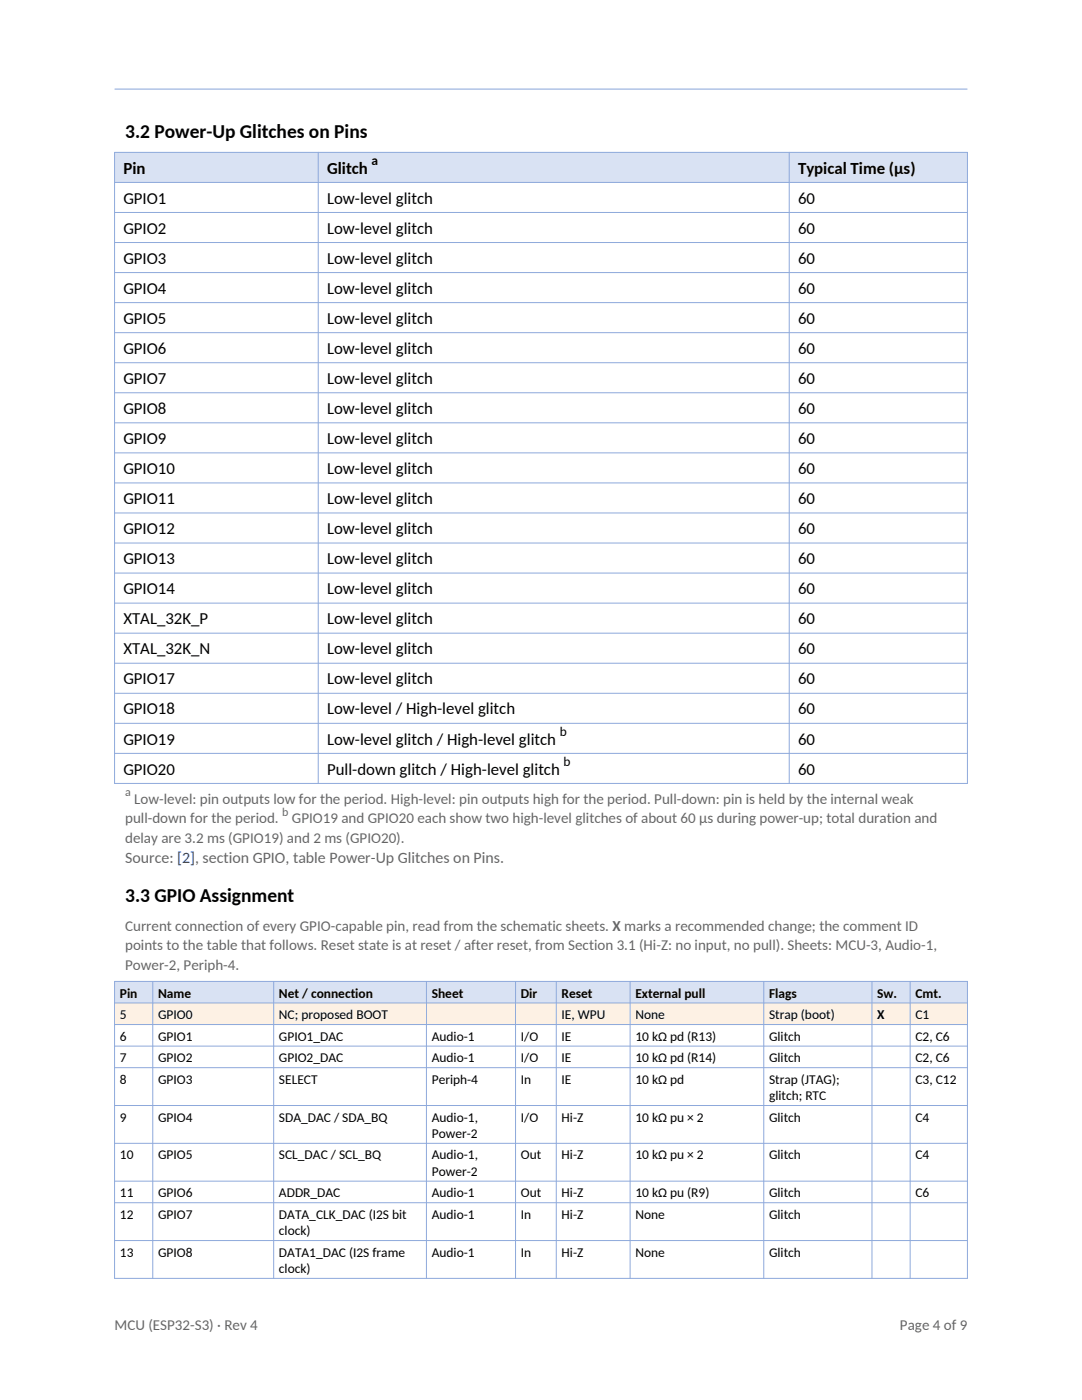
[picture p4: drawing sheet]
<svg xmlns="http://www.w3.org/2000/svg" width="216mm" height="279mm" viewBox="0 0 216 279" stroke-linecap="round" stroke-linejoin="round" font-family="sans-serif">
<defs><g id="words">
<g font-size="3.9">
<text x="25" y="27.6">3.2 Power-Up Glitches on Pins</text>
<text x="25" y="180">3.3 GPIO Assignment</text>
</g>
<g font-size="3.4">
<text x="24.6" y="34.6">Pin</text>
<text x="65.3" y="34.6">Glitch</text>
<text x="159.2" y="34.6">Typical Time (µs)</text>
<text x="24.6" y="40.6">GPIO1</text>
<text x="65.3" y="40.6">Low-level glitch</text>
<text x="159.2" y="40.6">60</text>
<text x="24.6" y="46.6">GPIO2</text>
<text x="65.3" y="46.6">Low-level glitch</text>
<text x="159.2" y="46.6">60</text>
<text x="24.6" y="52.6">GPIO3</text>
<text x="65.3" y="52.6">Low-level glitch</text>
<text x="159.2" y="52.6">60</text>
<text x="24.6" y="58.6">GPIO4</text>
<text x="65.3" y="58.6">Low-level glitch</text>
<text x="159.2" y="58.6">60</text>
<text x="24.6" y="64.6">GPIO5</text>
<text x="65.3" y="64.6">Low-level glitch</text>
<text x="159.2" y="64.6">60</text>
<text x="24.6" y="70.6">GPIO6</text>
<text x="65.3" y="70.6">Low-level glitch</text>
<text x="159.2" y="70.6">60</text>
<text x="24.6" y="76.6">GPIO7</text>
<text x="65.3" y="76.6">Low-level glitch</text>
<text x="159.2" y="76.6">60</text>
<text x="24.6" y="82.6">GPIO8</text>
<text x="65.3" y="82.6">Low-level glitch</text>
<text x="159.2" y="82.6">60</text>
<text x="24.6" y="88.6">GPIO9</text>
<text x="65.3" y="88.6">Low-level glitch</text>
<text x="159.2" y="88.6">60</text>
<text x="24.6" y="94.6">GPIO10</text>
<text x="65.3" y="94.6">Low-level glitch</text>
<text x="159.2" y="94.6">60</text>
<text x="24.6" y="100.6">GPIO11</text>
<text x="65.3" y="100.6">Low-level glitch</text>
<text x="159.2" y="100.6">60</text>
<text x="24.6" y="106.6">GPIO12</text>
<text x="65.3" y="106.6">Low-level glitch</text>
<text x="159.2" y="106.6">60</text>
<text x="24.6" y="112.6">GPIO13</text>
<text x="65.3" y="112.6">Low-level glitch</text>
<text x="159.2" y="112.6">60</text>
<text x="24.6" y="118.6">GPIO14</text>
<text x="65.3" y="118.6">Low-level glitch</text>
<text x="159.2" y="118.6">60</text>
<text x="24.6" y="124.6">XTAL_32K_P</text>
<text x="65.3" y="124.6">Low-level glitch</text>
<text x="159.2" y="124.6">60</text>
<text x="24.6" y="130.6">XTAL_32K_N</text>
<text x="65.3" y="130.6">Low-level glitch</text>
<text x="159.2" y="130.6">60</text>
<text x="24.6" y="136.6">GPIO17</text>
<text x="65.3" y="136.6">Low-level glitch</text>
<text x="159.2" y="136.6">60</text>
<text x="24.6" y="142.6">GPIO18</text>
<text x="65.3" y="142.6">Low-level / High-level glitch</text>
<text x="159.2" y="142.6">60</text>
<text x="24.6" y="148.6">GPIO19</text>
<text x="65.3" y="148.6">Low-level glitch / High-level glitch</text>
<text x="159.2" y="148.6">60</text>
<text x="24.6" y="154.6">GPIO20</text>
<text x="65.3" y="154.6">Pull-down glitch / High-level glitch</text>
<text x="159.2" y="154.6">60</text>
</g>
<text font-size="3.2" fill="#666" x="25" y="172.2">Source: [2], section GPIO, table Power-Up Glitches on Pins.</text>
<g font-size="3" fill="#666">
<text x="26.8" y="160.4">Low-level: pin outputs low for the period. High-level: pin outputs high for the period. Pull-down: pin is held by the internal weak</text>
<text x="25" y="164.3">pull-down for the period.</text>
<text x="58.2" y="164.3">GPIO19 and GPIO20 each show two high-level glitches of about 60 µs during power-up; total duration and</text>
<text x="25" y="168.2">delay are 3.2 ms (GPIO19) and 2 ms (GPIO20).</text>
<text x="25" y="185.8">Current connection of every GPIO-capable pin, read from the schematic sheets. X marks a recommended change; the comment ID</text>
<text x="25" y="189.7">points to the table that follows. Reset state is at reset / after reset, from Section 3.1 (Hi-Z: no input, no pull). Sheets: MCU-3, Audio-1,</text>
<text x="25" y="193.6">Power-2, Periph-4.</text>
<text x="22.9" y="265.4">MCU (ESP32-S3) · Rev 4</text>
<text x="179.6" y="265.4">Page 4 of 9</text>
</g>
<g font-size="2.7">
<text x="74.2" y="33">a</text>
<text x="111.7" y="146.9">b</text>
<text x="112.5" y="152.9">b</text>
<text x="23.9" y="199.1">Pin</text>
<text x="23.9" y="203.4">5</text>
<text x="31.5" y="199.1">Name</text>
<text x="31.5" y="203.4">GPIO0</text>
<text x="55.7" y="199.1">Net / connection</text>
<text x="55.7" y="203.4">NC; proposed BOOT</text>
<text x="86.1" y="199.1">Sheet</text>
<text x="103.9" y="199.1">Dir</text>
<text x="112.1" y="199.1">Reset</text>
<text x="112.1" y="203.4">IE, WPU</text>
<text x="126.8" y="199.1">External pull</text>
<text x="126.8" y="203.4">None</text>
<text x="153.5" y="199.1">Flags</text>
<text x="153.5" y="203.4">Strap (boot)</text>
<text x="175" y="199.1">Sw.</text>
<text x="175" y="203.4">X</text>
<text x="182.7" y="199.1">Cmt.</text>
<text x="182.7" y="203.4">C1</text>
<text x="23.9" y="207.7">6</text>
<text x="31.5" y="207.7">GPIO1</text>
<text x="55.7" y="207.7">GPIO1_DAC</text>
<text x="86.1" y="207.7">Audio-1</text>
<text x="103.9" y="207.7">I/O</text>
<text x="112.1" y="207.7">IE</text>
<text x="126.8" y="207.7">10 kΩ pd (R13)</text>
<text x="153.5" y="207.7">Glitch</text>
<text x="182.7" y="207.7">C2, C6</text>
<text x="23.9" y="212">7</text>
<text x="31.5" y="212">GPIO2</text>
<text x="55.7" y="212">GPIO2_DAC</text>
<text x="86.1" y="212">Audio-1</text>
<text x="103.9" y="212">I/O</text>
<text x="112.1" y="212">IE</text>
<text x="126.8" y="212">10 kΩ pd (R14)</text>
<text x="153.5" y="212">Glitch</text>
<text x="182.7" y="212">C2, C6</text>
<text x="23.9" y="216.3">8</text>
<text x="31.5" y="216.3">GPIO3</text>
<text x="55.7" y="216.3">SELECT</text>
<text x="86.1" y="216.3">Periph-4</text>
<text x="103.9" y="216.3">In</text>
<text x="112.1" y="216.3">IE</text>
<text x="126.8" y="216.3">10 kΩ pd</text>
<text x="153.5" y="216.3">Strap (JTAG);</text>
<text x="153.5" y="219.5">glitch; RTC</text>
<text x="182.7" y="216.3">C3, C12</text>
<text x="23.9" y="223.8">9</text>
<text x="31.5" y="223.8">GPIO4</text>
<text x="55.7" y="223.8">SDA_DAC / SDA_BQ</text>
<text x="86.1" y="223.8">Audio-1,</text>
<text x="86.1" y="227.1">Power-2</text>
<text x="103.9" y="223.8">I/O</text>
<text x="112.1" y="223.8">Hi-Z</text>
<text x="126.8" y="223.8">10 kΩ pu × 2</text>
<text x="153.5" y="223.8">Glitch</text>
<text x="182.7" y="223.8">C4</text>
<text x="23.9" y="231.4">10</text>
<text x="31.5" y="231.4">GPIO5</text>
<text x="55.7" y="231.4">SCL_DAC / SCL_BQ</text>
<text x="86.1" y="231.4">Audio-1,</text>
<text x="103.9" y="231.4">Out</text>
<text x="112.1" y="231.4">Hi-Z</text>
<text x="126.8" y="231.4">10 kΩ pu × 2</text>
<text x="153.5" y="231.4">Glitch</text>
<text x="182.7" y="231.4">C4</text>
<text x="23.9" y="238.9">11</text>
<text x="31.5" y="238.9">GPIO6</text>
<text x="55.7" y="238.9">ADDR_DAC</text>
<text x="86.1" y="234.6">Power-2</text>
<text x="86.1" y="238.9">Audio-1</text>
<text x="103.9" y="238.9">Out</text>
<text x="112.1" y="238.9">Hi-Z</text>
<text x="126.8" y="238.9">10 kΩ pu (R9)</text>
<text x="153.5" y="238.9">Glitch</text>
<text x="182.7" y="238.9">C6</text>
<text x="23.9" y="243.2">12</text>
<text x="31.5" y="243.2">GPIO7</text>
<text x="55.7" y="243.2">DATA_CLK_DAC (I2S bit</text>
<text x="86.1" y="243.2">Audio-1</text>
<text x="103.9" y="243.2">In</text>
<text x="112.1" y="243.2">Hi-Z</text>
<text x="126.8" y="243.2">None</text>
<text x="153.5" y="243.2">Glitch</text>
<text x="23.9" y="250.8">13</text>
<text x="31.5" y="250.8">GPIO8</text>
<text x="55.7" y="246.5">clock)</text>
<text x="55.7" y="250.8">DATA1_DAC (I2S frame</text>
<text x="86.1" y="250.8">Audio-1</text>
<text x="103.9" y="250.8">In</text>
<text x="112.1" y="250.8">Hi-Z</text>
<text x="126.8" y="250.8">None</text>
<text x="153.5" y="250.8">Glitch</text>
<text x="55.7" y="254">clock)</text>
</g>
<g font-size="2.4" fill="#666">
<text x="25" y="158.9">a</text>
<text x="56.3" y="162.8">b</text>
</g>
</g></defs>
<path d="M22.9 30.4h170.1v6h-170.1z" fill-rule="evenodd" fill="#d9e2f3"/>
<g fill="none" stroke="#8ea9db" stroke-width=".2">
<path d="M22.9 30.4h170.1v126h-170.1zM22.9 36.4h170.1M63.5 30.4v126M157.5 30.4v126M22.9 42.4h170.1M22.9 48.4h170.1M22.9 54.4h170.1M22.9 60.4h170.1M22.9 66.4h170.1M22.9 72.4h170.1M22.9 78.4h170.1M22.9 84.4h170.1"/>
<path d="M22.9 90.4h170.1M22.9 96.4h170.1M22.9 102.4h170.1M22.9 108.4h170.1M22.9 114.4h170.1M22.9 120.4h170.1M22.9 126.4h170.1M22.9 132.4h170.1M22.9 138.4h170.1M22.9 144.4h170.1M22.9 150.4h170.1"/>
</g>
<path d="M22.9 195.9h170.1v4.3h-170.1z" fill-rule="evenodd" fill="#d9e2f3"/>
<path d="M22.9 200.2h170.1v4.3h-170.1z" fill-rule="evenodd" fill="#fdf1e4"/>
<g fill="none" stroke="#8ea9db" stroke-width=".2">
<path d="M22.9 195.9h170.1v59.2h-170.1zM30.5 195.9v59.2M54.6 195.9v59.2M85.1 195.9v59.2M102.9 195.9v59.2M111 195.9v59.2M125.7 195.9v59.2M152.4 195.9v59.2M174 195.9v59.2M181.6 195.9v59.2M22.9 200.2h170.1M22.9 204.5h170.1"/>
<path d="M22.9 208.8h170.1M22.9 213.1h170.1M22.9 220.6h170.1M22.9 228.2h170.1M22.9 235.7h170.1M22.9 240h170.1M22.9 247.6h170.1"/>
</g>
<path d="M22.9 17.8h170.1" fill="none" stroke="#8ea9db" stroke-width=".21"/>
<use href="#words"/>
</svg>
